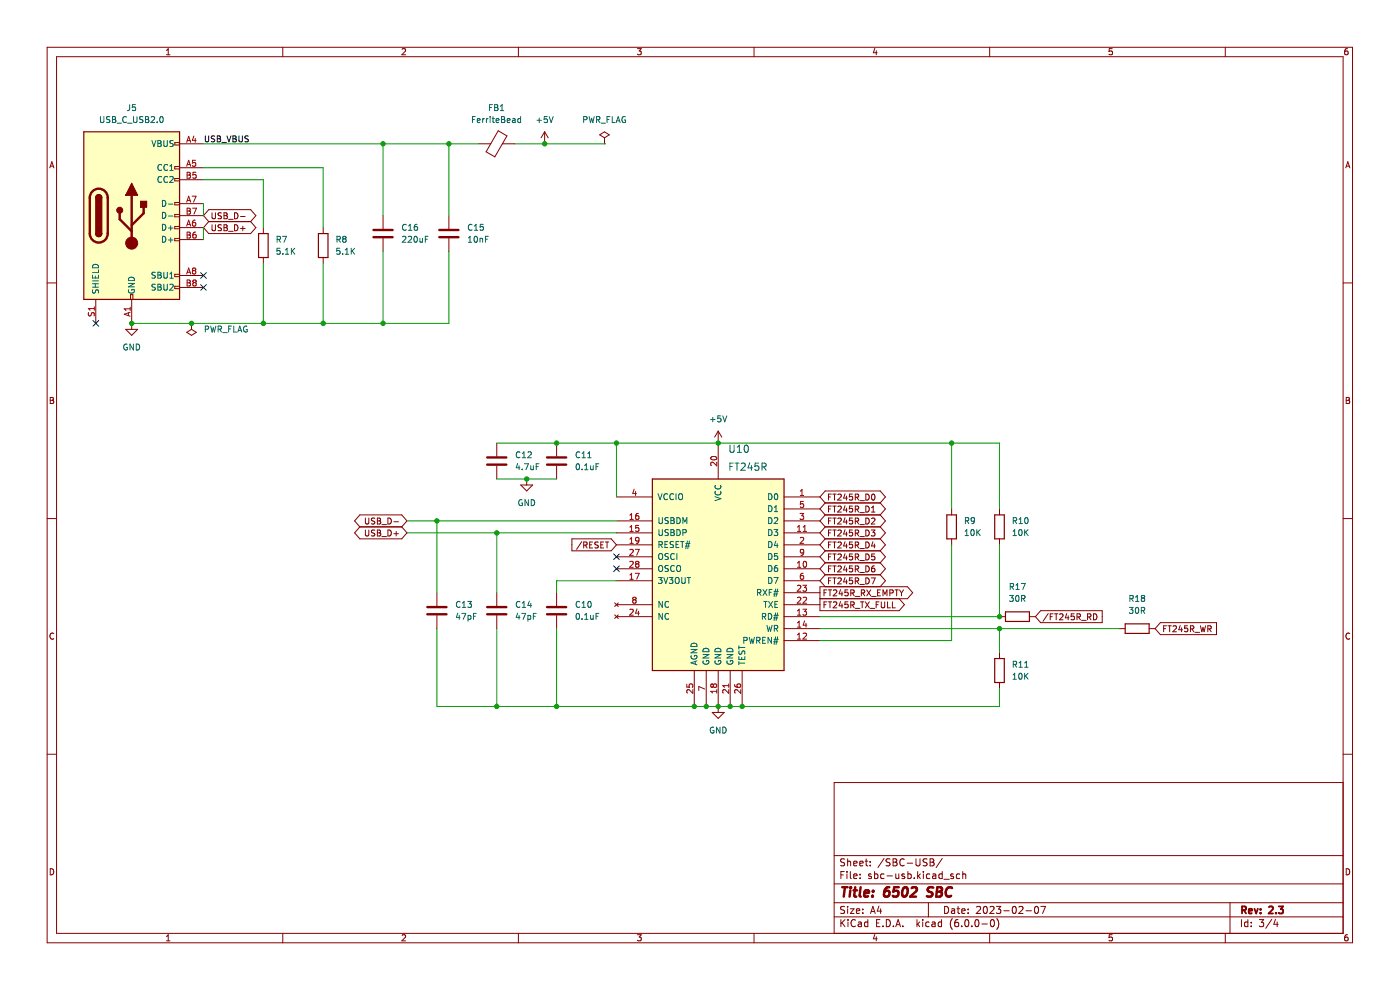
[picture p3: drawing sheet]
<svg xmlns="http://www.w3.org/2000/svg" width="297mm" height="210mm" viewBox="0 0 297 210" stroke-linecap="round" stroke-linejoin="round" font-family="sans-serif">
<path d="M0 0h296.9v210h-296.9z" fill-rule="evenodd" fill="#fff" stroke="#fff" stroke-width=".21"/>
<g fill="none" stroke="#840000" stroke-width=".21">
<path d="M10 10h276.9v190h-276.9zM12 12h272.9v186h-272.9zM35.3 11.6h.8M35.3 10.7l.4-.4v1.3M60 10v2M85.3 10.4l.5-.1 .2 .4-.8 .9h.8M110 10v2M135.2 10.3h.8l-.4 .5 .4 .1v.6l-.2 .1-.6-.1M160 10v2M185.6 10.3l-.3 .9h.8M185.9 10.8v.8M209.9 10v2"/>
<path d="M235.9 10.3h-.6v.6h.6v.6l-.1 .1-.5-.1M259.9 10v2M285.9 10.3l-.4 .1-.2 .2v.8l.2 .2 .4-.1v-.6l-.4-.1-.2 .3M10.6 35.6l.4-1.3 .4 1.3M10.7 35.2h.6M37.1 30.3h1v.5h-1zM37.1 35.3h1v.5h-1zM37.1 37.9h1v.5h-1zM38.1 30.5h5.1M38.1 35.6h5.1M38.1 38.1h5.1M101.6 30.5h2.5"/>
<path d="M105.7 27.7l1.8 1.1-2.5 4.5-1.9-1.1zM106.6 30.5h2.6M115.5 28l-.7 1.2M115.5 28v2.5M115.5 28l.8 1.2M127.2 28.6l1-.6 1.1 .6-1.1 .6zM128.2 30.5h.1M128.2 29.2v1.3M285.5 35.6l.4-1.3 .5 1.3M285.6 35.2h.6M37.1 42.9h1v.6h-1zM37.1 45.5h1v.5h-1z"/>
<path d="M37.1 48h1v.5h-1zM37.1 50.6h1v.5h-1zM37.1 58.2h1v.5h-1zM38.1 48.3h5.1M38.1 43.2h5.1M38.1 58.4h5.1M38.1 50.8h5.1M38.1 45.7h5.1M43.2 45.7l1.1 1.3M43.2 45.7l1.1-1.2h8.9l1.1 1.2-1.1 1.3M44.3 47h8.9M44.3 47l-1.1 1.3"/>
<path d="M45 45.1v1.1l.2 .2h.3l.2-.2v-1.1M45 47.7v1l.2 .2h.3l.2-.2v-1M47 47.7h-.5l-.2 .2 .1 .3 .5 .3v.3l-.6 .1M47 45.2l-.5-.1-.2 .3 .1 .3 .5 .2v.4h-.6M47.5 47.7h.4l.3 .2-.3 .4 .3 .1v.3l-.2 .2h-.5zM47.5 45.1h.4l.3 .3-.3 .3 .3 .2v.3l-.2 .2h-.5zM47.5 48.3h.4M47.5 45.7h.4M48.5 49.1h1M48.5 46.5h1M49.8 47.7a.64 .64 0 0 1 .7 .6 .64 .64 0 0 1-.7 .6zM49.8 45.1a.64 .64 0 0 1 .7 .7 .64 .64 0 0 1-.7 .6z"/>
<path d="M51 48.5h1M51 45.9h1M51.5 48v.9M53.2 47l1.1 1.3-1.1 1.2h-8.9l-1.1-1.2M55.9 48.3v1.2M55.9 54.6v1.3M68.6 48.3v1.2M68.6 54.6v1.3M81.3 45.7v2.8M81.3 50.6v2.8M95.2 45.7v2.8M95.2 50.6v2.8"/>
<path d="M10 60h2M20.3 63.5v5.1M26.7 69.9h2.5l-1.3 1.2zM27.7 62.5h.5v1h-.5zM27.9 63.5v6.4M37.1 60.7h1v.5h-1zM38.1 61h5.1M39.6 70.5l1-.6 1 .6-1 .6zM40.6 68.6h.1M40.6 68.6v1.3M284.9 60h2M10.7 84.3h.4l.2 .2-.2 .4 .2 .1 .1 .4-.2 .2h-.5z"/>
<path d="M10.7 84.9h.4M105.4 94v2.8M105.4 98.8v2.8M118.1 94v2.8M118.1 98.8v2.8M152.4 91.4v10.2M152.4 91.4l-.8 1.3M152.4 91.4l.7 1.3M285.6 84.3h.4l.3 .2-.3 .4 .3 .1v.4l-.2 .2h-.5zM285.6 84.9h.4M10 110h2M76.3 111.8l-1.1 1.2 1.1 1.3h8.9l1.1-1.3-1.1-1.2"/>
<path d="M76.3 111.8h8.9M76.3 111.8l-1.1-1.3 1.1-1.3h8.9l1.1 1.3-1.1 1.3M77.5 112.4v1.1l.3 .2h.2l.2-.2v-1.1M77.5 109.9v1l.3 .3h.2l.2-.3v-1M79.5 112.5l-.5-.1-.2 .3 .1 .3 .6 .2v.4h-.7M79.5 109.9h-.5l-.2 .2 .1 .3 .6 .3v.3l-.7 .1M80.1 113h.4M80.1 110.5h.4M80.1 112.4h.4l.2 .3-.2 .3 .2 .2 .1 .3-.3 .2h-.4zM80.1 109.9h.4l.2 .2-.2 .4 .2 .1 .1 .3-.3 .3h-.4zM81 113.8h1M81 111.3h1"/>
<path d="M82.3 112.4a.64 .64 0 0 1 .7 .7 .64 .64 0 0 1-.7 .6zM82.3 109.9a.64 .64 0 0 1 .7 .6 .64 .64 0 0 1-.7 .7zM83.6 110.7h.9M83.6 113.2h.9M84 112.7v1M110.5 102.9h2.5l-1.3 1.2zM111.7 101.6v1.3M121.3 114.3h8.4l1.1 1.3-1.1 1.2h-8.4zM123.4 114.9l-1.1 1.6M123.8 115.6h.6l.1-.5-.7-.1v1.2M124.1 115.6l.5 .6M125.1 115.6h.4"/>
<path d="M125.7 115h-.6v1.2h.6M126.9 115l-.7 .1v.4l.6 .2 .1 .3-.2 .2h-.5M127.5 115.6h.4M128.1 115h-.6v1.2h.6M128.4 115h.7M128.8 115v1.2M130.8 105.4h7.6M130.8 113h7.6M130.8 110.5h7.6M130.8 115.6h7.6M130.8 118.1h7.6M166.3 105.4h7.6"/>
<path d="M166.3 113h7.6M166.3 110.5h7.6M166.3 115.6h7.6M166.3 118.1h7.6M166.3 108h7.6M173.9 115.6l1.2 1.2M173.9 113l1.2 1.3M173.9 118.1l1.2 1.3M173.9 105.4l1.2 1.3M173.9 105.4l1.2-1.3h11.6l1.1 1.3-1.1 1.3M173.9 108l1.2 1.2M173.9 110.5l1.2 1.3"/>
<path d="M175.1 116.8h11.6M175.1 114.3h11.6M175.1 114.3l-1.2 1.3M175.1 111.8h11.6M175.1 111.8l-1.2 1.2M175.1 119.4h11.6M175.1 116.8l-1.2 1.3M175.1 119.4l-1.2 1.3M175.1 106.7h11.6M175.1 109.2h11.6M175.1 106.7l-1.2 1.3M175.1 109.2l-1.2 1.3"/>
<path d="M175.8 105.4h.4M175.8 113h.4M175.8 110.5h.4M175.8 115.6h.4M175.8 118.1h.4M175.8 108h.4M176.4 104.8h-.6v1.3M176.4 107.3h-.6v1.3M176.4 109.9h-.6v1.3M176.4 112.4h-.6v1.3M176.4 115h-.6v1.2M176.4 117.5h-.6v1.3"/>
<path d="M176.7 115h.7M176.7 112.4h.7M176.7 117.5h.7M176.7 104.8h.7M176.7 107.3h.7M176.7 109.9h.7M177 104.8v1.3M177 107.3v1.3M177 109.9v1.3M177 112.4v1.3M177 115v1.2M177 117.5v1.3"/>
<path d="M177.8 115.1l.4-.1 .3 .3-.8 .9h.8M177.8 104.9l.4-.1 .3 .4-.8 .9h.8M177.8 107.5l.4-.2 .3 .4-.8 .9h.8M177.8 110l.4-.1 .3 .4-.8 .9h.8M177.8 112.5l.4-.1 .3 .4-.8 .9h.8M177.8 117.6l.4-.1 .3 .4-.8 .9h.8M179.3 114.9l-.3 .9h.7M179.3 112.4l-.3 .9h.7M179.3 117.4l-.3 1h.7M179.3 120l-.3 .9h.7M179.3 104.7l-.3 1h.7M179.3 107.3l-.3 .9h.7"/>
<path d="M179.3 109.8l-.3 .9h.7M179.6 105.2v.9M179.6 107.8v.8M179.6 110.3v.9M179.6 112.9v.8M179.6 115.4v.8M179.6 117.9v.9M180.8 115h-.6v.6l.6-.1v.6l-.1 .1-.5-.1M180.8 104.8h-.6v.6h.6v.6l-.1 .1-.5-.1M180.8 107.3h-.6v.7l.6-.1v.6l-.1 .1-.5-.1M180.8 109.9h-.6v.6l.6-.1v.6l-.1 .2-.5-.2M180.8 112.4h-.6v.6h.6v.6l-.1 .1-.5-.1"/>
<path d="M180.8 117.5h-.6v.6h.6v.6l-.1 .1-.5-.1M181.4 113.1l.6-.1 .1-.5-.7-.1v1.3M181.4 115.6h.6l.1-.5-.7-.1v1.2M181.4 105.5l.6-.1 .1-.5-.7-.1v1.3M181.4 108h.6l.1-.5-.7-.2v1.3M181.4 110.6l.6-.1 .1-.5-.7-.1v1.3M181.4 118.2l.6-.1 .1-.5-.7-.1v1.3M181.7 115.6l.5 .6M181.7 113.1l.5 .6M181.7 118.2l.5 .6M181.7 105.5l.5 .6M181.7 108l.5 .6"/>
<path d="M181.7 110.6l.5 .6M182.4 116.4h1M182.4 113.8h1M182.4 118.9h1M182.4 106.2h1M182.4 108.7h1M182.4 111.3h1M183.7 115a.64 .64 0 0 1 .7 .6 .64 .64 0 0 1-.7 .6zM183.7 104.8a.64 .64 0 0 1 .7 .6 .64 .64 0 0 1-.7 .7zM183.7 107.3a.64 .64 0 0 1 .7 .7 .64 .64 0 0 1-.7 .6zM183.7 109.9a.64 .64 0 0 1 .7 .6 .64 .64 0 0 1-.7 .7zM183.7 112.4a.64 .64 0 0 1 .7 .7 .64 .64 0 0 1-.7 .6z"/>
<path d="M183.7 117.5a.64 .64 0 0 1 .7 .6 .64 .64 0 0 1-.7 .7zM184.8 112.4h.8l-.4 .5 .4 .1v.6l-.2 .1-.6-.1M184.9 110l.5-.1 .2 .4-.8 .9h.8M184.9 108.6h.7M184.9 107.7l.3-.4v1.3M185 104.9l.2-.1a.68 .68 0 0 1 .4 .6 .68 .68 0 0 1-.4 .7l-.3-.5zM185.2 114.9l-.3 .9h.8M185.5 115.4v.8M185.6 117.5h-.7v.6h.6l.1 .6-.2 .1-.5-.1M186.7 114.3l1.1 1.3-1.1 1.2M186.7 111.8l1.1 1.2-1.1 1.3M186.7 116.8l1.1 1.3-1.1 1.3"/>
<path d="M186.7 119.4l1.1 1.3-1.1 1.2M186.7 106.7l1.1 1.3-1.1 1.2M186.7 109.2l1.1 1.3-1.1 1.3M201.9 108v1.2M201.9 114.3v1.3M212 108v1.2M212 114.3v1.3M284.9 110h2M11.4 134.4a.58 .58 0 0 0-.8 .5 .58 .58 0 0 0 .8 .6M92.7 125.7v2.8M92.7 130.6v2.7M105.4 125.7v2.8"/>
<path d="M105.4 130.6v2.7M118.1 125.7v2.8M118.1 130.6v2.7M130.4 130.4l.8 .8M130.4 127.9l.8 .7M130.8 120.7h7.6M130.8 130.8h7.6M130.8 123.2h7.6M130.8 128.3h7.6M131.2 130.4l-.8 .8M131.2 127.9l-.8 .7M166.3 120.7h7.6"/>
<path d="M166.3 135.9h7.6M166.3 130.8h7.6M166.3 133.3h7.6M166.3 123.2h7.6M166.3 128.3h7.6M166.3 125.7h7.6M173.9 127h18.6l1.1-1.3-1.1-1.2h-18.6v5h16.9l1.1-1.2-1.1-1.3M173.9 123.2l1.2 1.3M173.9 120.7l1.2 1.2M174.8 128.3h.4M174.8 125.7h.4M175.1 121.9h11.6"/>
<path d="M175.1 121.9l-1.2 1.3M175.4 125.1h-.6v1.3M175.4 127.7h-.6v1.2M175.7 125.1h.7M175.7 127.7h.7M175.8 120.7h.4M175.8 123.2h.4M176.1 125.1v1.3M176.1 127.7v1.2M176.4 120h-.6v1.3M176.4 122.6h-.6v1.3M176.7 122.6h.7"/>
<path d="M176.7 120h.7M176.8 127.8l.5-.1 .2 .3-.8 .9h.8M176.8 125.2l.5-.1 .2 .4-.8 .9h.8M177 120v1.3M177 122.6v1.3M177.8 120.2l.4-.2 .3 .4-.8 .9h.8M177.8 122.7l.4-.1 .3 .3-.8 1h.8M178.3 125.1l-.3 .9h.8M178.3 127.6l-.3 .9h.8M178.6 125.5v.9M178.6 128.1v.8M179.3 122.5l-.3 .9h.7"/>
<path d="M179.6 120.5v.8M179.6 123v.9M179.9 125.1h-.6l-.1 .6h.6l.1 .6-.2 .1-.5-.1M179.9 127.7h-.6l-.1 .6 .6-.1 .1 .6-.2 .1-.5-.1M180.5 125.8l.6-.1 .1-.5-.7-.1v1.3M180.5 128.3h.6l.1-.5-.7-.1v1.2M180.8 125.8l.4 .6M180.8 128.3l.4 .6M180.8 120h-.6v.7l.6-.1v.6l-.1 .1-.5-.1M180.8 122.6h-.6v.6l.6-.1v.6l-.1 .2-.5-.2M181.4 120.7h.6l.1-.5-.7-.2v1.3M181.4 123.3l.6-.1 .1-.5-.7-.1v1.3"/>
<path d="M181.5 126.5h.9M181.5 129.1h.9M181.7 123.3l.5 .6M181.7 120.7l.5 .6M182.4 124h1M182.4 121.4h1M182.5 127.7h.8M182.7 125.8l.6-.1 .1-.5-.7-.1v1.3M182.9 127.7v1.2M183 125.8l.5 .6M183.6 127.7l.8 1.2M183.7 120a.64 .64 0 0 1 .7 .7 .64 .64 0 0 1-.7 .6z"/>
<path d="M183.7 122.6a.64 .64 0 0 1 .7 .6 .64 .64 0 0 1-.7 .7zM183.9 125.1l.8 1.3M184.4 127.7l-.8 1.2M184.6 129.1h1M184.7 125.1l-.8 1.3M184.8 122.6h.9l-.6 1.3M184.9 126.5h1M185.5 120l-.4 .1-.2 .2v.8l.2 .2 .5-.1-.1-.6-.4-.1-.2 .3M185.9 128.3h.4M186.2 125.7h.4M186.5 127.7h-.6v1.2M186.7 121.9l1.1 1.3-1.1 1.3"/>
<path d="M186.8 125.1h-.6v1.3h.6M187 127.7v1l.2 .2h.2l.3-.2v-1M187.3 126.4v-1.3l.4 .9 .5-.9v1.3M188.3 127.7v1.2h.6M188.8 125.8l.6-.1v-.5l-.6-.1v1.3M189.3 127.7v1.2h.6M189.9 125.1h.7M190.2 125.1v1.3M190.8 125.1l.5 .7M191.3 125.8v.6M191.7 125.1l-.4 .7M212 138.4v1.3"/>
<path d="M212 130.8h1.3M218.4 130.8h1.3M220.8 129.5h13v2.6h-13l-1.1-1.3zM222.4 130.1l-1.1 1.7M222.8 130.8h.4M223.4 130.2h-.6v1.3M223.7 130.2h.7M224.1 130.2v1.3M224.8 130.3l.5-.1 .2 .4-.8 .9h.8M226.3 130.1l-.3 1h.8M226.6 130.6v.9M227.9 130.2h-.6l-.1 .6 .6-.1 .1 .7-.2 .1-.5-.1"/>
<path d="M228.5 130.9l.6-.1v-.5l-.6-.1v1.3M228.8 130.9l.4 .6M229.4 131.6h1M230.7 130.9l.6-.1 .1-.5-.7-.1v1.3M231 130.9l.4 .6M232 130.2a.64 .64 0 0 1 .7 .6 .64 .64 0 0 1-.7 .7zM237.4 133.3h1.3M243.8 133.3h1.2M246.2 132.1h11.9v2.5h-11.9l-1.2-1.3zM246.9 133.3h.4M247.5 132.7h-.6v1.3M247.8 132.7h.7"/>
<path d="M248.1 132.7v1.3M248.9 132.9l.4-.2 .3 .4-.8 .9h.8M250.4 132.7l-.3 .9h.7M250.7 133.2v.8M251.9 132.7h-.6v.6h.6v.6l-.1 .1-.5-.1M252.5 133.4l.6-.1 .1-.4-.7-.2v1.3M252.8 133.4l.5 .6M253.5 134.1h1M254.7 132.7l.3 1.3 .2-.9 .2 .9 .3-1.3M256.2 133.4l.6-.1 .1-.4-.7-.2v1.3M256.5 133.4l.5 .6M286.3 134.4a.58 .58 0 0 0-.8 .5 .58 .58 0 0 0 .8 .6"/>
<path d="M10 160h2M147.3 142.2v7.7M149.8 142.2v7.7M151.1 151.1h2.5l-1.2 1.3zM152.4 142.2v8.9M154.9 142.2v7.7M157.4 142.2v7.7M212 144.8v1.2M284.9 160h2M284.9 166h-107.9v32M10.7 184.3a.66 .66 0 0 1 .7 .6 .66 .66 0 0 1-.7 .7zM35.3 198.6l.4-.3v1.3"/>
<path d="M35.3 199.6h.8M60 198v2M85.3 198.4l.5-.1 .2 .3-.8 1h.8M110 198v2M135.2 198.3h.8l-.4 .5 .4 .1v.6l-.2 .1-.6-.1M160 198v2M177 194.5h107.9M177 191.5h107.9M177 187.5h107.9M177 181.5h107.9M178.4 185.6h.5M178.4 195.1v1.5"/>
<path d="M178.6 195.7l.6 .9M179.1 184.9h-.7v1.5M179.2 192.3h-.6l-.2 .1v.4l.6 .3 .2 .4-.3 .3-.6-.1M179.2 182.2h-.6l-.2 .1v.4l.6 .3 .2 .4-.3 .3-.6-.1M179.2 195.1l-.8 .8M179.7 184.9v.1M179.7 185.4v1M179.8 182.2v1.5M179.8 192.3v.1M179.8 192.8v1M179.8 182.8l.2-.1h.4l.1 1M179.9 195.1v.1"/>
<path d="M179.9 195.6v1M180.4 192.8h.8l-.8 1h.8M180.4 184.9v1.3l.2 .2M181.1 185.9l.7-.2-.1-.3h-.4l-.2 .2 .1 .7h.5M181.1 183.2l.7-.2-.1-.3h-.4l-.2 .2 .1 .7h.5M181.5 195.2a.71 .71 0 0 0-1 .5 .71 .71 0 0 0 .7 .9l.3-.2M181.7 193.3l.7-.2-.1-.3h-.4l-.2 .2v.7h.6M182.1 195.6h.6v1M182.4 183.2l.7-.2-.1-.3h-.4l-.2 .2 .1 .7h.5M182.5 186.2v.2M182.5 185.4v.2M182.7 195.9l-.5 .1-.2 .2 .2 .4 .5-.1"/>
<path d="M183 193.6v.2M183 192.8v.2M183.5 182.7h.6M183.7 182.2v1.3l.4 .2M184.1 195.6h-.4l-.3 .3 .1 .6h.6M184.1 195.1v1.5M184.6 183.5v.2M184.6 182.7v.2M184.7 193.8l.5-1.5 .5 1.5M184.8 193.3h.7M184.8 185.4h-.3l-.3 .2 .1 .2 .5 .1v.4h-.6M185.5 185.4h.5l.2 .3-.1 .6h-.6"/>
<path d="M185.5 184.9v1.5M185.6 198.2l-.3 .9h.8M185.9 198.7v.9M186 195.8h.5M186.5 192.2l-.4 1.1h.9M186.7 195.1h-.7v1.5h.7M186.8 192.8v1M187.3 196.4v.2M187.5 185.4h-.4l-.3 .3 .2 .6h.5M187.5 182.1l-1.3 1.9M188 195.1a.76 .76 0 0 1 .9 .7 .76 .76 0 0 1-.9 .8zM188.2 185.8h1.1"/>
<path d="M188.8 182.2h-.6l-.2 .3 .1 .3 .6 .3v.4l-.2 .2-.5-.1M189.5 182.2h.5l.2 .3-.2 .4 .2 .1 .1 .4-.3 .3h-.5zM189.5 182.9h.5M189.5 196.4v.2M190 196.6l.5-1.5 .5 1.5M190 185.4l.1 .9 .4 .1 .2-.2M190.2 196.1h.7M190.7 185.4v1M191.5 196.4v.2M191.8 182.3a.71 .71 0 0 0-1 .5 .71 .71 0 0 0 .7 .9l.3-.2M191.9 185.4h-.4l-.2 .2 .1 .2 .5 .1v.4h-.6M192.5 183.1h1.1"/>
<path d="M192.6 185.4h.4l.3 .3-.1 .6h-.6M192.6 184.9v1.5M194 186.2v.2M194.3 182.2v1.2l.3 .3 .4-.1 .2-.2v-1.2M194.5 195.1v1.5M194.7 196l.4 .6M194.7 184.9v1.5M194.8 185.8l.4 .6M195.1 195.6l-.6 .5M195.2 185.4l-.5 .5M195.7 195.1v.1M195.7 195.6v1"/>
<path d="M195.9 184.9v.1M195.9 185.4v1M196.7 182.2h-.6l-.3 .3 .2 .3 .6 .3v.4l-.2 .2-.6-.1M197 191.5v3M197.1 195.6h-.4l-.3 .3 .1 .6h.6M197.2 185.4h-.4l-.3 .3 .2 .6h.5M197.3 182.2h.5l.3 .3-.3 .4 .3 .1 .1 .4-.3 .3h-.6zM197.3 182.9h.5M197.7 195.6h.6l.1 1M197.9 185.4h.6v1M198.4 195.9l-.5 .1-.2 .2 .2 .4 .5-.1M198.5 185.7l-.5 .1-.2 .2 .2 .4 .5-.1"/>
<path d="M199.7 195.6h-.4l-.3 .3 .2 .6h.5M199.7 195.1v1.5M199.9 185.4h-.4l-.3 .3 .1 .6h.6M199.9 184.9v1.5M199.9 182.1l-1.3 1.9M200.2 186.5h1.2M200.4 192.3a.76 .76 0 0 1 .9 .7 .76 .76 0 0 1-.9 .8zM201.9 192.8h.6v1M202 194.9a1.72 1.72 0 0 0 0 2.2M202.2 185.4h-.3l-.2 .2v.2l.5 .1v.4h-.5M202.5 193.1l-.5 .1-.2 .2 .2 .4 .5-.1M203 192.8h.6"/>
<path d="M203.2 192.3v1.3l.4 .2M203.2 195.1h-.4a1.01 1.01 0 0 0 0 1.5l.5-.2 .1-.5-.3-.3-.4 .1-.2 .2M203.6 185.4h-.4l-.3 .3 .1 .6h.6M204 193.3l.7-.2v-.3h-.5l-.2 .2 .1 .7h.6M204 196.4v.2M204.2 185.5l.3-.1h.3l.1 1M204.2 184.9v1.5M204.8 195.2l.2-.1a.8 .8 0 0 1 .5 .7 .8 .8 0 0 1-.5 .8l-.3-.6zM205.4 193.6v.2M205.4 192.8v.2M206.2 196.4v.2M207 195.2l.2-.1a.8 .8 0 0 1 .5 .7 .8 .8 0 0 1-.5 .8l-.4-.6z"/>
<path d="M207.2 192.4l.5-.1 .3 .4-.9 1.1h.9M208.3 196h1.2M208.7 192.4l.3-.1a.8 .8 0 0 1 .5 .7 .8 .8 0 0 1-.5 .8l-.4-.6zM209.9 198v2M210 192.4l.6-.1 .3 .4-.9 1.1h.9M210.2 195.2l.3-.1a.8 .8 0 0 1 .5 .7 .8 .8 0 0 1-.5 .8l-.4-.6zM211.4 192.3h.9l-.5 .5 .4 .2v.6l-.2 .2-.6-.2M211.5 194.9a1.72 1.72 0 0 1 0 2.2M213 193.2h1.1M214.9 192.4l.2-.1a.8 .8 0 0 1 .5 .7 .8 .8 0 0 1-.5 .8l-.4-.6zM216.2 192.4l.5-.1 .3 .4-.9 1.1h.9M217.7 193.2h1.1"/>
<path d="M219.6 192.4l.2-.1a.8 .8 0 0 1 .5 .7 .8 .8 0 0 1-.5 .8l-.3-.6zM220.8 192.3h1l-.6 1.5M235.9 198.3h-.6v.6l.6-.1v.7l-.1 .1-.5-.1M259.9 198v2M260.9 191.5v6.5M263.4 195.1v1.5M264.7 195.6h-.4l-.3 .3 .2 .6h.5M264.7 195.1v1.5M265.4 196.4v.2M265.4 195.6v.2M267.2 195.1h.9l-.5 .5 .4 .2v.6l-.2 .2-.6-.2M269.8 195l-1.3 1.9"/>
<path d="M270.6 195l-.4 1.1h1M270.9 195.6v1M285.6 184.3a.66 .66 0 0 1 .7 .6 .66 .66 0 0 1-.7 .7zM285.9 198.3h-.4l-.2 .3v.7l.2 .3 .4-.1v-.7h-.4l-.2 .2"/>
</g>
<path d="M263.5 193.1l.7-.1 .1-.2v-.4l-.8-.1v1.5M263.8 193.1l.5 .7M264.9 193.3l.7-.2v-.3h-.5l-.2 .2 .1 .7h.6M266.1 192.8l.4 1 .3-1M267.4 193.6v.2M267.4 192.8v.2M269.2 192.4l.6-.1 .3 .4-1 1.1h1M270.7 193.6v.2M271.3 192.3h.9l-.5 .5 .4 .2v.6l-.2 .2-.6-.2" fill="none" stroke="#840000" stroke-width=".39"/>
<g fill="none" stroke="#840000" stroke-width=".52">
<path d="M178.7 188.2h1.1M179.2 188.2l-.2 2M180.4 188.9l-.2 1.3M180.5 188.2v.2M181.1 188.9h.7M181.4 188.2l-.2 1.7 .1 .2 .4 .1M182.6 188.2l-.2 1.7 .2 .3M183.4 189.5l.9-.2v-.3l-.6-.1-.3 .2v1h.7M185.1 190v.2M185.2 189v.1M188.7 188.2a.91 .91 0 0 0-1.1 .9l-.1 .7 .2 .3a.66 .66 0 0 0 1-.3v-.5l-.1-.2a.66 .66 0 0 0-1 .2M190.7 188.2h-1l-.2 .9 .3-.1 .7 .1 .1 .2-.2 .7-.3 .2h-.4l-.3-.2"/>
<path d="M191.7 188.4l.5-.2a1.19 1.19 0 0 1-.4 2l-.3-.2-.1-.6zM193.4 188.4l.3-.2h.5l.3 .2v.4l-.1 .3-1.3 1.1h1.2M198 188.3a.85 .85 0 0 0-1.1 .1v.6l.8 .4v.6a.85 .85 0 0 1-1.1 .1M198.7 189.1h.7M198.9 188.2h.6l.3 .2v.4l-.4 .3 .3 .1a.58 .58 0 0 1-.3 1h-.8zM202 188.4a.88 .88 0 0 0-1 0 .88 .88 0 0 0-.4 .9 .69 .69 0 0 0 .3 .8 .69 .69 0 0 0 .9-.1"/>
</g>
<g fill="none" stroke="#006464" stroke-width=".21">
<path d="M21.3 24.7v1.1l.3 .2 .3-.1 .1-.1v-1.1M23.3 24.8l-.7 .1v.3l.6 .3 .1 .3-.2 .2-.5-.1M23.9 24.7h.4l.2 .3-.2 .3 .2 .2 .1 .3-.3 .2h-.4zM23.9 25.3h.4M24.8 26.1h1M26.8 24.9a.56 .56 0 0 0-.8 .5 .56 .56 0 0 0 .8 .5M27.1 26.1h.9M27.5 22.2v1.1l-.5 .2M28.3 24.7v1.1l.3 .2h.2l.3-.2v-1.1M28.7 22.2h-.6v.6l.6-.1v.6l-.2 .2-.4-.2M30.3 24.8l-.6 .1v.3l.5 .3 .1 .3-.2 .2-.5-.1M30.9 24.7h.4l.2 .3-.2 .3 .2 .2 .1 .3-.2 .2h-.5z"/>
<path d="M30.9 25.3h.4M32.1 24.9l.5-.2 .2 .4-.8 .9h.8M32.2 29.8l.4 1.3 .5-1.3M33.3 25.9v.1M33.5 29.8h.4l.3 .3-.3 .3 .3 .1v.3l-.2 .3h-.5zM33.5 30.4h.4M34 24.9l.2-.2a.68 .68 0 0 1 .4 .7 .68 .68 0 0 1-.4 .6l-.3-.5zM34.3 37.5a.56 .56 0 0 0-.8 .6 .56 .56 0 0 0 .8 .5M34.3 35a.56 .56 0 0 0-.8 .5 .56 .56 0 0 0 .8 .5M34.8 29.8v1l.2 .3h.2l.3-.3v-1M35.5 35a.56 .56 0 0 0-.7 .5 .56 .56 0 0 0 .7 .5M35.5 37.5a.56 .56 0 0 0-.7 .6 .56 .56 0 0 0 .7 .5"/>
<path d="M36 37.5l.5-.1 .3 .4-.8 .9h.8M36 36.2h.8M36 35.3l.4-.4v1.3M36.8 29.9l-.5-.1-.3 .3 .2 .3 .5 .2v.4h-.7M100.2 25.3h.4M100.8 24.7h-.6v1.3M101.3 25.6l.6-.1-.1-.3h-.4l-.1 .1v.6h.5M102.4 25.2v.8M102.8 25.2l-.4 .2M103.2 25.2v.8M103.6 25.2l-.4 .2M103.9 22.8h.4"/>
<path d="M104 24.7v.2M104 25.2v.8M104.4 25.2h.5M104.5 22.2h-.6v1.3M104.6 24.7v1.1l.3 .2M104.9 22.2h.5l.2 .2-.2 .4 .2 .1 .1 .3-.3 .3h-.5zM104.9 22.8h.5M105.2 25.6l.6-.1v-.3h-.4l-.2 .1 .1 .6h.5M106.2 23.5h.7M106.2 22.6l.3-.4v1.3M106.4 24.7h.4l.3 .3-.3 .3 .3 .2v.3l-.2 .2h-.5zM106.4 25.3h.4"/>
<path d="M107.6 25.6l.6-.1-.1-.3h-.3l-.2 .1 .1 .6h.4M108.8 25.2h.4l.1 .8M109.3 25.5l-.6 .2 .2 .3 .4-.1M110.4 25.2h-.3l-.3 .2 .2 .5h.4M110.4 24.7v1.3M113.9 25.5h1M114.4 25v1M116.1 24.7h-.6l-.1 .6h.6l.1 .6-.2 .1-.5-.1M116.5 24.7l.4 1.3 .5-1.3M123.8 25.4l.6-.1 .1-.4-.7-.2v1.3M125 24.7l.3 1.3 .2-.9 .3 .9 .3-1.3M126.5 25.4l.7-.1v-.4l-.7-.2v1.3"/>
<path d="M126.8 25.4l.5 .6M127.5 26.1h1M128.8 25.3h.4M129.4 24.7h-.6v1.3M129.9 24.7v1.3h.6M130.7 26l.4-1.3 .5 1.3M130.8 25.6h.6M132.7 24.8a.58 .58 0 0 0-.8 .6 .58 .58 0 0 0 .8 .5v-.4h-.2M19.6 58.4v.6h1.3v-.6M19.6 59.6h1.3M19.8 56.2a.66 .66 0 0 1 .8-.1 .66 .66 0 0 1 .3 .7h-1.3zM20.2 58.6v.4"/>
<path d="M20.9 57.2v.6h-1.3M27.4 58.9a.66 .66 0 0 1 .8-.1 .66 .66 0 0 1 .3 .7h-1.3zM32.9 57.8l-.4-.1-.3 .3 .1 .3 .6 .2v.4l-.7 .1M33.5 57.7h.4l.3 .3-.3 .3 .3 .2v.3l-.2 .2h-.5zM33.5 58.3h.4M34.5 50.1a.64 .64 0 0 1 .7 .7 .64 .64 0 0 1-.7 .6zM34.5 42.5a.64 .64 0 0 1 .7 .6 .64 .64 0 0 1-.7 .7zM34.5 45a.64 .64 0 0 1 .7 .7 .64 .64 0 0 1-.7 .6zM34.5 47.6a.64 .64 0 0 1 .7 .6 .64 .64 0 0 1-.7 .7zM34.8 57.7v1.1l.2 .2h.2l.3-.2v-1.1M35.7 48.4h1M35.7 43.3h1"/>
<path d="M35.7 50.9h1M35.7 45.8h1M36 58.1l.4-.4v1.3M36 59h.8M36.2 47.9v1M36.2 50.4v1M58.8 50.8l.6-.1 .1-.5-.7-.1v1.3M59.1 50.8l.4 .6M59.4 52.7h-.6l-.1 .6 .6-.1 .1 .6-.2 .1-.5-.1M59.9 50.1h.9l-.6 1.3M60 53.8v.1M60.5 53.9h.8"/>
<path d="M60.5 53l.4-.3v1.2M61.8 52.7v1.2M62 53.2l.5 .7M62.5 52.7l-.7 .7M71.5 50.8l.6-.1 .1-.5-.7-.1v1.3M71.8 50.8l.4 .6M72.1 52.7h-.6l-.1 .6 .6-.1 .1 .6-.2 .1-.5-.1M72.7 53.8v.1M72.9 50.7l-.2-.3 .2-.3h.3l.2 .3-.2 .3M72.9 50.7l-.2 .2v.3l.2 .2h.3l.2-.2v-.3l-.2-.2M72.9 50.7h.3M73.2 53.9h.8"/>
<path d="M73.2 53l.4-.3v1.2M74.5 52.7v1.2M74.7 53.2l.5 .7M75.2 52.7l-.7 .7M85.4 50.2l.5-.1 .2 .4-.8 .9h.8M86.2 47.7a.56 .56 0 0 0-.8 .5 .56 .56 0 0 0 .8 .5M86.6 50.2l.5-.1 .2 .4-.8 .9h.8M86.7 48.9h.7M86.7 47.9l.3-.3v1.3M87.9 50.2l.2-.1a.68 .68 0 0 1 .5 .7 .68 .68 0 0 1-.5 .6l-.3-.5zM88.5 47.6h-.4l-.2 .3v.7l.2 .3 .4-.2v-.6h-.4l-.2 .2M89.1 50.5v.8h.5"/>
<path d="M89.6 50.5v.9M90.2 50.7h.5M90.8 50.1h-.6v1.3M99.4 51.4h.7M99.4 50.5l.3-.4v1.3M100.1 47.7a.56 .56 0 0 0-.7 .5 .56 .56 0 0 0 .7 .5M100.6 48.9h.8M100.6 47.9l.4-.3v1.3M100.7 50.2l.2-.1a.68 .68 0 0 1 .4 .7 .68 .68 0 0 1-.4 .6l-.3-.5zM101.8 50.7l.5-.1 .1 .8M101.8 50.5v.9M102.5 47.6h-.6l-.1 .6 .6-.1 .1 .6-.2 .2-.5-.2"/>
<path d="M103 50.7h.4M103.6 50.1h-.6v1.3M19.6 60.9h1.3M19.6 60.2h1.3M19.7 61.5v.6h.4l.2-.5 .3-.1 .3 .2-.1 .5M20.2 60.2v.7M27 73a.58 .58 0 0 0-.8 .6 .58 .58 0 0 0 .8 .5v-.4h-.2M27.2 60.1h1.3l-1.3 .8h1.3M27.3 61.5a.58 .58 0 0 0 .6 .7 .58 .58 0 0 0 .5-.8h-.4v.2M28.3 73v1.2l-.7-1.2v1.2M28.9 73a.64 .64 0 0 1 .7 .6 .64 .64 0 0 1-.7 .6zM32.9 60.3h-.4l-.3 .2 .1 .3 .6 .3v.3l-.7 .1"/>
<path d="M33.5 60.3h.4l.3 .2-.3 .4 .3 .1v.3l-.2 .3h-.5zM33.5 60.9h.4M34.8 60.3v1l.2 .3h.2l.3-.3v-1M36 60.4l.5-.1 .3 .3-.8 1h.8M43.6 69.8h.6v-.5l-.6-.1v1.2M44.7 69.2l.3 1.2 .2-.9 .3 .9 .3-1.2M46.3 69.8h.6v-.5l-.6-.1v1.2M46.6 69.8l.4 .6M47.2 70.6h1M48.5 69.8h.4M49.1 69.2h-.6v1.2M49.6 69.2v1.2h.6"/>
<path d="M50.4 70.4l.5-1.2 .4 1.2M50.6 70.1h.6M52.4 69.2a.58 .58 0 0 0-.8 .6 .58 .58 0 0 0 .8 .5v-.4h-.2M109.8 98.3l-.3 .9h.8M110.1 98.8v.8M110.3 96a.56 .56 0 0 0-.8 .5 .56 .56 0 0 0 .8 .5M110.8 96.2l.3-.4v1.3M110.8 97.1h.7M110.8 99.5v.1M111.3 98.4h.8l-.5 1.2M112 96l.5-.2 .2 .4-.8 .9h.8M112.6 98.8l.1 .8 .4-.1"/>
<path d="M113.1 98.8v.8M113.7 99h.5M114.4 98.4h-.7v1.2M122.3 98.5l.2-.1a.68 .68 0 0 1 .5 .6 .68 .68 0 0 1-.5 .6l-.3-.4zM123 96a.56 .56 0 0 0-.8 .5 .56 .56 0 0 0 .8 .5M123.5 96.2l.3-.4v1.3M123.5 99.5v.1M123.5 97.1h.7M124 98.7l.4-.3v1.2M124 99.6h.8M124.7 97.1h.7M124.7 96.2l.4-.4v1.3"/>
<path d="M125.3 98.8l.1 .8 .4-.1M125.8 98.8v.8M126.4 99h.5M127 98.4h-.6v1.2M150.7 89h1M151.2 88.5v1M152.9 88.2h-.6l-.1 .6h.6l.1 .6-.2 .1-.5-.1M153.3 88.2l.5 1.3 .4-1.3M154.8 99h.5M154.8 94.4v1.3l.3 .3 .5-.1 .1-.2v-1.3M155.6 98.2h-.8v1.6M155.9 98.2h.9"/>
<path d="M156.4 98.2v1.6M156.4 96h.9M156.4 94.9l.4-.5v1.6M157.2 98.4l.6-.2 .3 .5-.9 1.1h.9M158 94.6l.2-.2a.83 .83 0 0 1 .6 .8 .83 .83 0 0 1-.6 .8l-.2-.2-.1-.4zM159 98.2l-.3 1h.9M159.4 98.7v1.1M160.9 98.2h-.7l-.1 .8 .3-.2 .5 .1 .1 .2-.1 .5-.2 .2-.6-.2M161.7 99h.7l.1-.3v-.3l-.8-.2v1.6M162 99l.5 .8M110.8 106a.58 .58 0 0 0-.8 .6 .58 .58 0 0 0 .8 .5v-.4h-.2M112.1 106v1.3l-.7-1.3v1.3"/>
<path d="M112.7 106a.64 .64 0 0 1 .7 .6 .64 .64 0 0 1-.7 .7zM139.6 104.7l.4 1.3 .5-1.3M139.8 115.5h.6l.1-.5-.7-.1v1.2M139.8 109.8v1l.2 .3 .4-.1 .1-.2v-1M139.8 112.3v1.1l.2 .2 .4-.1 .1-.1v-1.1M139.8 117.6l.2-.2a.43 .43 0 0 1 .6 .4v.5a.42 .42 0 0 1-.4 .4 .42 .42 0 0 1-.5-.4zM140.1 115.5l.4 .6M141.1 115.5h.4M141.6 104.8a.56 .56 0 0 0-.8 .6 .56 .56 0 0 0 .8 .5M141.7 114.9h-.6v1.2h.6M141.8 109.9l-.5-.1-.2 .2 .1 .3 .5 .3v.3l-.6 .1M141.8 112.4l-.5-.1-.2 .3 .1 .3 .5 .2v.4h-.6"/>
<path d="M141.8 117.5l-.5-.1-.2 .3 .1 .3 .5 .2v.4h-.6M142.3 109.8h.5l.2 .2-.2 .4 .2 .1 .1 .3-.3 .3h-.5zM142.3 112.3h.5l.2 .3-.2 .3 .2 .2 .1 .3-.3 .2h-.5zM142.3 112.9h.5M142.3 110.4h.5M142.9 104.8a.56 .56 0 0 0-.8 .6 .56 .56 0 0 0 .8 .5M142.9 114.9l-.7 .1v.4l.6 .2 .1 .3-.3 .2h-.5M143.1 117.5a.56 .56 0 0 0-.8 .6 .56 .56 0 0 0 .8 .5M143.4 115.5h.4M143.4 104.7v1.3M143.6 109.8a.64 .64 0 0 1 .7 .6 .64 .64 0 0 1-.7 .7zM143.6 112.3a.64 .64 0 0 1 .7 .7 .64 .64 0 0 1-.7 .6z"/>
<path d="M143.6 117.4v1.3M144 114.9h-.6v1.2h.6M144.1 104.8l.2-.1a.43 .43 0 0 1 .5 .4v.5a.42 .42 0 0 1-.4 .4 .42 .42 0 0 1-.4-.4zM144.4 114.9h.7M144.7 114.9v1.2M144.9 113l.6-.1v-.4l-.6-.2v1.3M144.9 111.1v-1.3l.4 .9 .4-.9v1.3M145.4 115.8h.9M145.5 115.3h.9M145.8 114.8l-.3 1.6M146.3 114.8l-.4 1.6M151.7 105.4l1.2 .4-1.2 .4"/>
<path d="M151.8 102.9a.56 .56 0 0 0 .5 .8 .56 .56 0 0 0 .5-.8M151.8 104.2a.56 .56 0 0 0 .5 .8 .56 .56 0 0 0 .5-.8M163.1 104.7a.64 .64 0 0 1 .7 .7 .64 .64 0 0 1-.7 .6zM163.1 107.3a.64 .64 0 0 1 .7 .6 .64 .64 0 0 1-.7 .6zM163.1 109.8a.64 .64 0 0 1 .7 .6 .64 .64 0 0 1-.7 .7zM163.1 112.3a.64 .64 0 0 1 .7 .7 .64 .64 0 0 1-.7 .6zM163.1 114.9a.64 .64 0 0 1 .7 .6 .64 .64 0 0 1-.7 .6zM163.1 117.4a.64 .64 0 0 1 .7 .7 .64 .64 0 0 1-.7 .6zM163.1 120a.64 .64 0 0 1 .7 .6 .64 .64 0 0 1-.7 .6zM164.2 112.3h.8l-.4 .5 .3 .1v.6l-.1 .1-.6-.1M164.3 109.9l.5-.1 .2 .4-.8 .9h.8M164.3 108.5h.7"/>
<path d="M164.3 107.6l.3-.3v1.2M164.4 104.8l.2-.1a.68 .68 0 0 1 .4 .7 .68 .68 0 0 1-.4 .6l-.3-.5zM164.6 114.8l-.3 .9h.8M164.9 120h-.4l-.2 .3v.7l.2 .2 .4-.1v-.6l-.4-.1-.2 .3M164.9 115.3v.8M164.9 117.4h-.6v.6h.6v.6l-.1 .1-.5-.1M204.7 113.6h.8M204.7 112.7l.4-.4v1.3M204.8 110.5l.6-.1 .1-.5-.7-.1v1.3M205.1 110.5l.4 .6M206.1 112.5l.2-.2a.68 .68 0 0 1 .4 .7 .68 .68 0 0 1-.4 .6l-.4-.5zM206.7 110.3l-.2 .3-.4-.1v-.6l.4-.1 .2 .2v.8l-.2 .2-.4 .1"/>
<path d="M207.2 112.3v1.3M207.4 112.9l.5 .7M207.9 112.3l-.7 .8M214.9 113.6h.7M214.9 112.7l.4-.4v1.3M215 110.5l.6-.1v-.5l-.6-.1v1.3M215.3 110.5l.4 .6M216.2 111.1h.7M216.2 110.2l.3-.4v1.3M216.2 112.5l.2-.2a.68 .68 0 0 1 .4 .7 .68 .68 0 0 1-.4 .6l-.3-.5zM217.4 112.3v1.3M217.5 109.9l.2-.1a.68 .68 0 0 1 .4 .6 .68 .68 0 0 1-.4 .7l-.3-.5z"/>
<path d="M217.6 112.9l.5 .7M218.1 112.3l-.7 .8M97.1 130.1l-.3 .9h.8M97.4 130.5v.9M97.6 127.7a.56 .56 0 0 0-.8 .5 .56 .56 0 0 0 .8 .5M98 130.1h.8l-.5 1.3M98.1 128.8h.7M98.1 127.9l.4-.3v1.2M99.2 127.6h.8l-.4 .5 .4 .1v.5l-.2 .1-.6-.1M99.3 130.6l.4-.1 .2 .3-.1 .5h-.5M99.3 130.5v1.3M100.4 130.7h.5"/>
<path d="M101.1 130.1h-.7v1.3M109.8 130.1l-.3 .9h.8M110.1 130.5v.9M110.3 127.7a.56 .56 0 0 0-.8 .5 .56 .56 0 0 0 .8 .5M110.7 130.1h.8l-.5 1.3M110.8 128.8h.7M110.8 127.9l.3-.3v1.2M112 130.6l.4-.1 .2 .3-.1 .5h-.5M112 130.5v1.3M112.3 127.5l-.3 .9h.8M112.6 128v.8M113.1 130.7h.5"/>
<path d="M113.7 130.1h-.6v1.3M122.3 130.2l.2-.1a.68 .68 0 0 1 .5 .6 .68 .68 0 0 1-.5 .7l-.3-.5zM123 127.7a.56 .56 0 0 0-.8 .5 .56 .56 0 0 0 .8 .5M123.5 128.8h.7M123.5 127.9l.3-.3v1.2M123.5 131.3v.1M124 131.4h.8M124 130.5l.4-.4v1.3M124.8 127.7l.2-.1a.68 .68 0 0 1 .4 .6 .68 .68 0 0 1-.4 .6l-.3-.4zM125.3 130.5l.1 .8h.4M125.8 130.5v.9M126.4 130.7h.5"/>
<path d="M127 130.1h-.6v1.3M139.7 122.5h.8l-.5 .5 .4 .1v.5l-.2 .2-.5-.2M139.8 120.1l.2-.1a.43 .43 0 0 1 .6 .4v.4a.42 .42 0 0 1-.4 .4 .42 .42 0 0 1-.5-.4zM140.5 127.6v1.2l-.7-1.2v1.2M140.5 130.1v1.3l-.7-1.3v1.3M140.8 122.5l.4 1.3 .5-1.3M141.8 120h-.5l-.2 .2 .1 .3 .5 .2v.4l-.6 .1M141.8 127.7a.56 .56 0 0 0-.7 .5 .56 .56 0 0 0 .7 .5M141.8 130.2a.56 .56 0 0 0-.7 .5 .56 .56 0 0 0 .7 .6M142 122.5h.8l-.5 .5 .4 .1v.5l-.2 .2-.5-.2M143.1 120.1a.56 .56 0 0 0-.8 .5 .56 .56 0 0 0 .8 .5M143.3 122.7l.2-.2a.43 .43 0 0 1 .6 .4v.4a.42 .42 0 0 1-.4 .5 .42 .42 0 0 1-.5-.5z"/>
<path d="M143.6 120.1l.2-.1a.43 .43 0 0 1 .6 .4v.4a.42 .42 0 0 1-.4 .4 .42 .42 0 0 1-.5-.4zM144.6 122.5v1l.3 .3h.2l.3-.3v-1M145.8 122.5h.7M146.1 122.5v1.3M146.6 137.8h1.3l-1.3 .7h1.3M146.6 139.1a.58 .58 0 0 0 .6 .7 .58 .58 0 0 0 .5-.8h-.4v.3M146.6 136.7a.68 .68 0 0 1 .8-.2 .68 .68 0 0 1 .5 .7h-1.3zM149.1 138.8h1.3l-1.3 .8h1.3M149.3 137.6a.66 .66 0 0 1 .8 0 .66 .66 0 0 1 .3 .6h-1.3zM151.7 138.8h1.2l-1.2 .8h1.2M151.8 137.6a.66 .66 0 0 1 .8 0 .66 .66 0 0 1 .3 .6h-1.2zM154.2 138.8h1.3l-1.3 .8h1.3"/>
<path d="M154.4 137.6a.66 .66 0 0 1 .7 0 .66 .66 0 0 1 .4 .6h-1.3zM156.7 137v.7M156.7 139.3v.6h1.3v-.6M156.7 137.3h1.3M156.8 138.1l-.1 .4 .3 .3 .3-.1 .2-.6h.4l.1 .7M157.4 139.5v.4M157.8 135.9l.6-.1 .1-.5-.7-.1v1.3M158.9 135.2l.4 1.3 .2-.9 .2 .9 .3-1.3M160.5 135.9l.6-.1 .1-.5-.7-.1v1.3M160.7 125.7l.6-.1 .1-.4-.7-.2v1.3M160.8 135.9l.4 .6M161 125.7l.4 .6"/>
<path d="M161.7 130.8l.6-.1 .1-.5-.7-.1v1.3M161.8 135.8h.4M161.9 125l.8 1.3M162 127.6h.8M162 130.8l.5 .6M162.4 135.2h-.6v1.3h.6M162.4 127.6v1.2M162.7 132.7l.3 1.2 .2-.9 .3 .9 .3-1.2M162.7 125l-.8 1.3M163 130.1a.64 .64 0 0 1 .7 .6 .64 .64 0 0 1-.7 .7zM163.1 122.5a.64 .64 0 0 1 .7 .6 .64 .64 0 0 1-.7 .7zM163.1 127.6l.8 1.2"/>
<path d="M163.2 125.6h.4M163.7 135.2v1.3l-.8-1.3v1.3M163.8 125h-.6v1.3M163.9 127.6l-.8 1.2M164.1 136.2h.9M164.1 131.1h.9M164.1 126h.9M164.2 130.5h.9M164.2 135.6h.9M164.2 122.5h.9l-.6 1.3M164.2 125.5h.9M164.3 133.3h.6v-.5l-.6-.1v1.2"/>
<path d="M164.4 128.2h.4M164.6 135.1l-.4 1.6M164.6 130l-.4 1.6M164.6 133.3l.4 .6M164.6 124.9l-.4 1.6M165 127.6h-.6v1.2h.6M165 135.1l-.4 1.6M165 130l-.4 1.6M165 124.9l-.4 1.6M214.2 126.3h.8l-.5 .5 .4 .1v.6l-.2 .1-.5-.1M214.3 124.4h.6l.1-.5-.7-.1v1.2M214.6 124.4l.4 .6"/>
<path d="M215.5 125h.7M215.5 124.1l.4-.3v1.2M215.6 126.4l.2-.1a.68 .68 0 0 1 .4 .6 .68 .68 0 0 1-.4 .7l-.3-.5zM216.7 123.8h.8l-.5 1.2M216.7 127l.6-.1 .1-.5-.7-.1v1.3M217 127l.4 .6M239.6 128.8h.8l-.5 .5 .4 .1v.6l-.2 .1-.5-.1M239.7 127l.6-.1 .1-.5-.7-.1v1.3M240 127l.4 .6M240.9 127.6h.7M240.9 126.7l.4-.4v1.3M241 129l.1-.2a.68 .68 0 0 1 .5 .7 .68 .68 0 0 1-.5 .6l-.3-.5z"/>
<path d="M242.1 129.5l.6-.1 .1-.4-.7-.2v1.3M242.4 126.8l-.3 .3 .1 .4 .2 .1h.2l.2-.3v-.2l-.2-.3M242.4 126.8l-.3-.2 .3-.3h.2l.2 .2-.2 .3M242.4 126.8h.2M242.4 129.5l.4 .6M147.5 140.3v.6M147.9 140.2l-1.3 .4 1.3 .4M149.2 140.2a.58 .58 0 0 0 .6 .7 .58 .58 0 0 0 .5-.8h-.4v.3M151.4 154.3a.58 .58 0 0 0-.7 .6 .58 .58 0 0 0 .8 .5v-.4h-.3M151.7 140.2a.58 .58 0 0 0 .6 .7 .58 .58 0 0 0 .5-.8h-.4v.3M152.7 154.2v1.3l-.7-1.3v1.3M153.3 154.2a.64 .64 0 0 1 .8 .7 .64 .64 0 0 1-.8 .6z"/>
<path d="M154.3 140.2a.58 .58 0 0 0 .6 .7 .58 .58 0 0 0 .5-.8h-.5v.3M156.7 140.3v.7M156.7 140.7h1.3M214.9 143.2l.4-.4v1.3M214.9 144.1h.7M215 140.9h.6v-.5l-.6-.1v1.2M215.3 140.9l.4 .6M216.2 140.6l.3-.3v1.2M216.2 141.5h.7M216.2 142.9l.2-.1a.68 .68 0 0 1 .4 .6 .68 .68 0 0 1-.4 .7l-.3-.5zM217.4 142.8v1.3M217.4 141.5h.7"/>
<path d="M217.4 140.6l.3-.3v1.2M217.6 143.4l.5 .7M218.1 142.8l-.7 .7"/>
</g>
<g fill="none" stroke="#840000" stroke-width=".51">
<path d="M19.6 40.6a1.9 1.9 0 0 1 2.1-.4 1.9 1.9 0 0 1 1.2 1.7v7.6a1.9 1.9 0 0 1-1.9 2 1.9 1.9 0 0 1-2-2v-7.6l.1-.5zM25.4 45.2v1.3l2.5 2.5M27.9 41.4v10.2M30.5 44v1.2l-2.6 2.6M79.2 50.3h4.1M79.2 48.8h4.1M93.2 50.3h4.1M93.2 48.8h4.1M103.4 98.6h4M103.4 97h4M116.1 98.6h4M116.1 97h4"/>
<path d="M90.7 130.3h4M90.7 128.8h4M103.4 130.3h4M103.4 128.8h4M116.1 130.3h4M116.1 128.8h4"/>
</g>
<path d="M17.8 28h20.3v35.5h-20.3zM20.3 49.5a.63 .63 0 0 0 .7 .7 .63 .63 0 0 0 .6-.7M20.3 41.9a.63 .63 0 0 1 .7-.6 .63 .63 0 0 1 .6 .6M54.9 49.5h2v5.1h-2zM67.5 49.5h2.1v5.1h-2.1zM138.4 101.6h27.9v40.6h-27.9zM200.9 109.2h2v5.1h-2zM211 109.2h2.1v5.1h-2.1zM211 139.7h2.1v5.1h-2.1zM213.3 129.8h5.1v2h-5.1zM238.7 132.3h5.1v2.1h-5.1z" fill="none" stroke="#840000" stroke-width=".25"/>
<g fill="#ffffc2" stroke="#ffffc2" stroke-width=".25">
<path d="M138.4 101.6h27.9v40.6h-27.9z" fill-rule="evenodd"/>
<path d="M17.8 28h20.3v35.5h-20.3z" fill-rule="evenodd"/>
</g>
<g fill="none" stroke="#a90000" stroke-width=".21">
<path d="M39.6 30.2l.4-1.3 .5 1.3M39.6 35.3l.4-1.3 .5 1.3M39.7 36.5h.4l.3 .3-.3 .3 .3 .2v.3l-.2 .2h-.5zM39.7 37.1h.4M39.7 29.8h.6M39.7 34.9h.6M41.1 28.9l-.3 .9h.8M41.4 29.3v.9M41.5 34h-.6l-.1 .6 .6-.1 .1 .6-.2 .2-.5-.2M41.6 36.5h-.6l-.1 .6h.6l.1 .6-.2 .1-.5-.1M39.6 48l.4-1.3 .5 1.3M39.6 42.9l.4-1.3 .5 1.3"/>
<path d="M39.6 58.1l.4-1.2 .5 1.2M39.7 44.2h.4l.3 .2-.3 .4 .3 .1v.3l-.2 .2h-.5zM39.7 49.2h.4l.3 .3-.3 .3 .3 .2v.3l-.2 .2h-.5zM39.7 59.4h.4l.3 .2-.3 .4 .3 .1v.3l-.2 .3h-.5zM39.7 49.8h.4M39.7 44.8h.4M39.7 60h.4M39.7 47.6h.6M39.7 42.5h.6M39.7 57.8h.6M40.8 41.6h.8l-.5 1.3M40.8 44.2h.9l-.6 1.2"/>
<path d="M41.1 57.4l-.3-.2 .3-.3h.2l.2 .2-.2 .3M41.1 57.4l-.3 .2v.3l.3 .2h.2l.2-.2v-.4l-.2-.1M41.1 57.4h.2M41.1 59.9l-.2 .3v.2l.2 .3 .4-.1 .1-.2v-.3l-.2-.2M41.1 59.9l-.2-.2 .2-.3h.3l.2 .2-.2 .3M41.1 59.9h.3M41.4 46.7l-.3 .1-.2 .2-.1 .7 .3 .3 .4-.2-.1-.6h-.3l-.3 .2M41.5 49.2l-.4 .1-.1 .2-.1 .8 .2 .2 .5-.1-.1-.6-.4-.1-.2 .3M18.8 66.3l-.1 .5 .3 .2 .3-.1 .2-.5h.4v.6M20 65.1v.7M20 65.5h-1.3l.4 .3M27.3 66.4v.6"/>
<path d="M27.6 66.2l-1.2 .5 1.2 .4M27.6 65.1v.8M27.6 65.5h-1.2l.3 .4M150.9 97a.61 .61 0 0 1 .7-.2 .61 .61 0 0 1 .4 .6 .75 .75 0 0 1-1.2-.3zM152 98v.8l-.9-.8-.3 .3 .1 .5M133.6 119.2l.5-.1 .2 .3-.7 .9h.7M133.6 112.7h.7M133.6 109.3l.4-.4v1.3M133.6 111.8l.4-.4v1.3M133.6 114.4l.4-.4v1.3M133.6 110.2h.7M133.6 115.3h.7"/>
<path d="M133.6 116.6l.5-.1 .2 .4-.7 .9h.7M134.5 103.8l-.3 .9h.8M134.8 116.5h.8l-.5 1.3M134.8 104.3v.8M135.1 119.6l-.3 .3 .1 .3 .2 .1h.2l.3-.2-.1-.4-.2-.1M135.1 119.6l-.3-.2 .3-.3h.2l.3 .2-.3 .3M135.1 119.6h.2M135.4 108.9l-.3 .1-.2 .2-.1 .7 .3 .3 .4-.1-.1-.6-.3-.1-.3 .2M135.5 111.4h-.6l-.1 .7 .6-.1 .1 .6-.2 .1-.5-.1M135.6 114.5l-.3 .3-.3-.1-.1-.6 .4-.1 .3 .2-.1 .8-.2 .2-.3 .1M169.2 111.8l.3-.4v1.3M169.2 119.4l.3-.3v1.2"/>
<path d="M169.2 112.7h.7M169.7 108.9h.8l-.4 .5 .3 .1v.6l-.1 .1-.6-.1M169.8 105.1h.7M169.8 104.2l.3-.4v1.3M169.8 114.1l.5-.1 .2 .4-.8 .9h.8M170.4 112.7h.7M170.4 111.8l.3-.4v1.3M170.4 106.4h-.6v.6l.6-.1v.6l-.1 .1-.5-.1M170.5 119.2l.2-.1a.68 .68 0 0 1 .4 .6 .68 .68 0 0 1-.4 .6l-.3-.4zM170.5 117.1l-.2 .2h-.4l-.1-.7 .5-.1 .2 .3-.1 .7-.1 .2-.4 .1M133.6 129.3l.5-.1 .2 .4-.7 .9h.7M133.6 122l.4-.4v1.3"/>
<path d="M133.6 122.9h.7M134.5 127.2l-.3-.2 .3-.3h.2l.3 .2-.3 .3M134.5 127.2l-.3 .3v.2l.3 .3h.2l.3-.3v-.2l-.3-.3M134.5 127.2h.2M134.8 121.6h.8l-.5 1.3M135.1 129.2l-.3 .9h.8M135.4 129.6v.9M169.2 120.3h.7M169.2 129.6l.3-.4v1.3M169.2 132.1l.3-.3v1.2M169.2 134.7l.3-.4v1.3M169.2 135.6h.7"/>
<path d="M169.2 130.5h.7M169.2 133h.7M169.2 126.8l.5-.1 .2 .3-.8 1h.8M169.2 124.3l.5-.2 .2 .4-.8 .9h.8M170.3 124.1h.8l-.4 .5 .3 .2v.5l-.1 .1-.6-.1M170.3 129.2h.8l-.4 .5 .3 .1v.6l-.1 .1-.6-.1M170.4 126.8l.5-.1 .2 .3-.8 1h.8M170.4 134.4l.5-.1 .2 .4-.8 .9h.8M170.4 121.6l-.4 .1-.2 .2v.7l.2 .3 .4-.1v-.6l-.4-.1-.2 .2M170.7 131.7l-.3 .9h.8M171 132.2v.8M145.7 145.1v.6l.6 .1-.1-.6 .6-.1 .2 .2-.2 .5"/>
<path d="M147 146.3v.8l-.9-.8-.4 .2 .1 .5M149.5 146.2l-1.3-.6v.9M151.3 145.3l.3-.2h.2l.2 .2v.3l-.2 .2-.4-.1-.1-.1M151.3 145.3l-.2-.2-.3 .2v.4l.2 .1 .3-.2M151.3 145.3v.3M152 146.3v.7M152 146.6h-1.2l.3 .4M154.6 146.3v.8l-.9-.8-.4 .2 .1 .5M154.6 145.1v.7M154.6 145.4h-1.3l.4 .4M155.9 145.2v.4l.3 .1 .7 .1 .2-.2-.1-.5-.6 .1-.1 .4 .3 .2M157.1 146.3v.8l-.9-.8-.3 .2 .1 .5"/>
</g>
<g fill="#840000" stroke="#840000" stroke-width=".21">
<path d="M20.3 49.5h1.3a.63 .63 0 0 1-.6 .7 .63 .63 0 0 1-.7-.7z" fill-rule="evenodd"/>
<path d="M20.5 41.5a.63 .63 0 0 1 .7-.2 .63 .63 0 0 1 .4 .6h-1.3z" fill-rule="evenodd"/>
<circle cx="25.4" cy="44.6" r=".63"/>
<circle cx="27.9" cy="51.6" r="1.27"/>
</g>
<g fill="#840000" stroke="#840000" stroke-width=".25">
<path d="M27.9 38.9l1.3 2.5h-2.5z"/>
<path d="M20.3 41.9h1.3v7.6h-1.3z" fill-rule="evenodd"/>
<path d="M29.8 42.7h1.3v1.3h-1.3z" fill-rule="evenodd"/>
</g>
<path d="M43.6 28.8v1.1l.2 .2h.2l.3-.2v-1.1M45.5 28.9l-.4-.1-.3 .3 .1 .3 .6 .2v.4h-.7M46.1 28.8h.4l.3 .3-.3 .3 .3 .2v.3l-.2 .2h-.5zM46.1 29.4h.4M47.1 30.2h.9M48.1 28.8l.5 1.3 .4-1.3M49.4 28.8h.4l.3 .3-.3 .3 .3 .2v.3l-.2 .2h-.5zM49.4 29.4h.4M50.7 28.8v1.1l.2 .2h.3l.2-.2v-1.1M52.7 28.9l-.5-.1-.2 .3 .1 .3 .5 .2v.4h-.6" fill="none" stroke="#0f0f0f" stroke-width=".21"/>
<g fill="none" stroke="#009600" stroke-width=".21">
<path d="M43.2 38.1h12.7v10.2M43.2 30.5h58.4M43.2 35.6h25.4v12.7M81.3 30.5v15.2M95.2 30.5v15.2M109.2 30.5h19M43.2 43.2v2.5M43.2 48.3v2.5M55.9 55.9v12.7M68.6 55.9v12.7M81.3 53.4v15.2M95.2 53.4v15.2h-67.3"/>
<path d="M105.4 94h106.6v14M130.8 94v11.4M201.9 94v14M86.3 110.5h44.5M86.3 113h44.5M92.7 110.5v15.2M105.4 101.6h12.7M105.4 113v12.7M201.9 115.6v20.3h-28M212 115.6v15.2h-38.1M92.7 133.3v16.6h119.3v-3.9M105.4 133.3v16.6"/>
<path d="M118.1 133.3v16.6M130.8 123.2h-12.7v2.5M173.9 133.3h63.5M212 133.3v5.1"/>
</g>
<path d="M42.6 57.8l1.2 1.2M43.8 57.8l-1.2 1.2M19.7 68l1.2 1.2M20.9 68l-1.2 1.2M42.6 60.4l1.2 1.2M43.8 60.4l-1.2 1.2M130.2 117.5l1.2 1.2M131.4 117.5l-1.2 1.2M130.2 120l1.2 1.3M131.4 120l-1.2 1.3" fill="none" stroke="#000084" stroke-width=".21"/>
<g fill="#009600" stroke="#009600" stroke-width=".21">
<circle cx="118.1" cy="94" r=".46"/>
<circle cx="68.6" cy="68.6" r=".46"/>
<circle cx="111.7" cy="101.6" r=".46"/>
<circle cx="81.3" cy="68.6" r=".46"/>
<circle cx="27.9" cy="68.6" r=".46"/>
<circle cx="40.6" cy="68.6" r=".46"/>
<circle cx="115.5" cy="30.5" r=".46"/>
<circle cx="81.3" cy="30.5" r=".46"/>
<circle cx="95.2" cy="30.5" r=".46"/>
<circle cx="55.9" cy="68.6" r=".46"/>
<circle cx="154.9" cy="149.9" r=".46"/>
<circle cx="149.8" cy="149.9" r=".46"/>
<circle cx="157.4" cy="149.9" r=".46"/>
<circle cx="212" cy="130.8" r=".46"/>
<circle cx="201.9" cy="94" r=".46"/>
<circle cx="212" cy="133.3" r=".46"/>
<circle cx="130.8" cy="94" r=".46"/>
<circle cx="152.4" cy="94" r=".46"/>
<circle cx="152.4" cy="149.9" r=".46"/>
<circle cx="147.3" cy="149.9" r=".46"/>
<circle cx="118.1" cy="149.9" r=".46"/>
<circle cx="105.4" cy="149.9" r=".46"/>
<circle cx="105.4" cy="113" r=".46"/>
<circle cx="92.7" cy="110.5" r=".46"/>
</g>
</svg>
